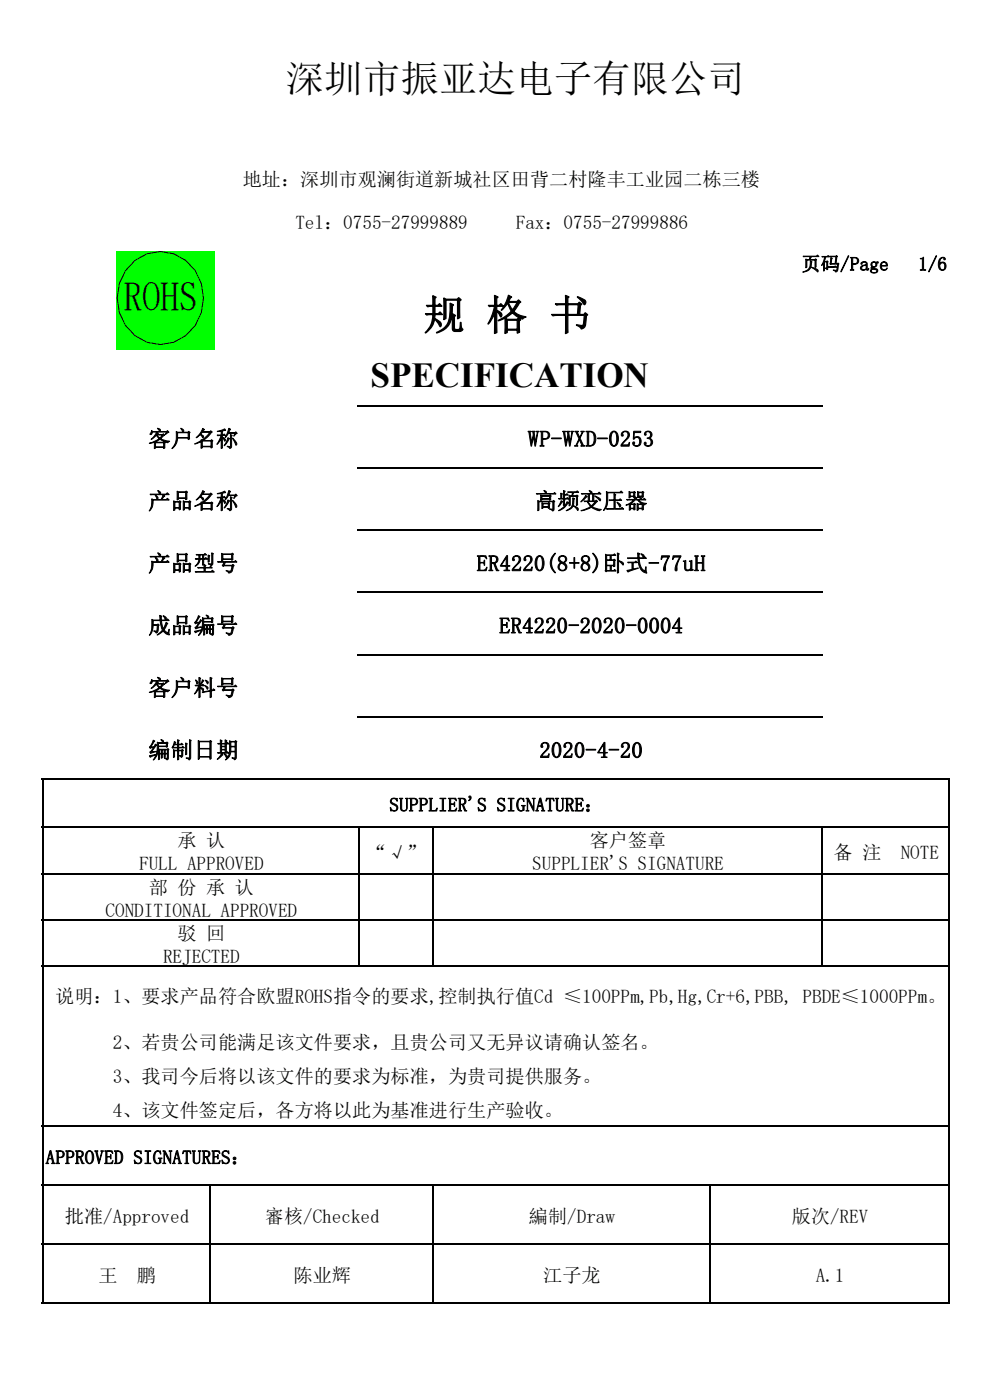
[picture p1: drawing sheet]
<svg xmlns="http://www.w3.org/2000/svg" width="210mm" height="297mm" viewBox="0 0 210 297" stroke-linecap="round" stroke-linejoin="round" font-family="sans-serif">
<defs><g id="words">
<text font-size="8.8" x="89.8" y="69.9">规 格 书</text>
<text font-size="8.7" x="26.2" y="66">ROHS</text>
<text font-size="8.1" x="60.6" y="19.5">深圳市振亚达电子有限公司</text>
<text font-size="7.5" x="78.6" y="82.2">SPECIFICATION</text>
<g font-size="4.7">
<text x="31.5" y="94.7">客户名称</text>
<text x="112" y="94.7">WP-WXD-0253</text>
<text x="31.5" y="107.9">产品名称</text>
<text x="113.4" y="107.9">高频变压器</text>
<text x="31.5" y="121.1">产品型号</text>
<text x="101.1" y="121.1">ER4220(8+8)卧式-77uH</text>
<text x="31.5" y="134.3">成品编号</text>
<text x="105.9" y="134.3">ER4220-2020-0004</text>
<text x="31.5" y="147.6">客户料号</text>
<text x="31.5" y="160.8">编制日期</text>
<text x="114.4" y="160.8">2020-4-20</text>
</g>
<g font-size="4.1">
<text x="51.5" y="39.4">地址：深圳市观澜街道新城社区田背二村隆丰工业园二栋三楼</text>
<text x="62.7" y="48.5">Tel：0755-27999889</text>
<text x="109.4" y="48.5">Fax：0755-27999886</text>
<text x="170" y="57.4">页码/Page</text>
<text x="194.7" y="57.4">1/6</text>
<text x="34.3" y="90.2">戶CUSTOMER：</text>
<text x="82.6" y="172.1">SUPPLIER'S SIGNATURE：</text>
<text x="37.6" y="179.7">承 认</text>
<text x="125.1" y="179.7">客户签章</text>
<text x="29.5" y="184.6">FULL APPROVED</text>
<text x="78" y="182.2">“√”</text>
<text x="112.9" y="184.6">SUPPLIER'S SIGNATURE</text>
<text x="176.8" y="182.2">备 注</text>
<text x="191.1" y="182.2">NOTE</text>
<text x="31.5" y="189.7">部 份 承 认</text>
<text x="22.4" y="194.6">CONDITIONAL APPROVED</text>
<text x="37.6" y="199.4">驳 回</text>
<text x="34.6" y="204.3">REJECTED</text>
<text x="11.7" y="212.7">说明：1、要求产品符合欧盟ROHS指令的要求,控制执行值Cd ≤100PPm,Pb,Hg,Cr+6,PBB, PBDE≤1000PPm。</text>
<text x="23.9" y="222.4">2、若贵公司能满足该文件要求，且贵公司又无异议请确认签名。</text>
<text x="23.9" y="229.7">3、我司今后将以该文件的要求为标准，为贵司提供服务。</text>
<text x="23.9" y="237">4、该文件签定后，各方将以此为基准进行生产验收。</text>
<text x="9.7" y="246.9">APPROVED SIGNATURES：</text>
<text x="13.8" y="259.4">批准/Approved</text>
<text x="56.2" y="259.4">審核/Checked</text>
<text x="112.2" y="259.4">編制/Draw</text>
<text x="167.9" y="259.4">版次/REV</text>
<text x="20.9" y="272">王</text>
<text x="29" y="272">鹏</text>
<text x="62.3" y="272">陈业辉</text>
<text x="115.2" y="272">江子龙</text>
<text x="173" y="272">A.1</text>
</g>
</g></defs>
<g fill="none" stroke="#000" stroke-width=".34">
<path d="M75.9 86.1h98.6M75.9 99.3h98.6M75.9 112.5h98.6M75.9 125.7h98.6M75.9 138.9h98.6M75.9 152.1h98.6M8.8 165.3h192.7M8.8 175.4h192.7M9 165.1v111.5M76.1 175.2v29.8M91.8 175.2v29.8M174.4 175.2v29.8"/>
<path d="M201.3 165.1v111.5M8.8 185.5h192.7M8.8 195.2h192.7M8.8 204.9h192.7M8.8 238.9h192.7M8.8 251.4h192.7M44.6 251.2v25.4M91.8 251.2v25.4M150.5 251.2v25.4M8.8 263.9h192.7M8.8 276.5h192.7"/>
</g>
<path d="M24.7 53.4h20.8v20.9h-20.8z" fill-rule="evenodd" fill="#0f0"/>
<path d="M28.6 55.2a8.9 8.9 0 0 1 14.1 5 9.8 9.8 0 0 1-8.7 12.9 9.8 9.8 0 0 1-8.7-12.9l1.3-2.8z" fill="none" stroke="#000" stroke-width=".21"/>
<g fill="#fff">
<path d="M21.4 86h40.9v.2h-40.9z" fill-rule="evenodd"/>
<path d="M21.4 86h40.9v.2h-40.9z" fill-rule="evenodd"/>
<path d="M21.4 86h40.9v.2h-40.9z" fill-rule="evenodd"/>
<path d="M21.4 152.1h38.8v.2h-38.8z" fill-rule="evenodd"/>
</g>
<use href="#words"/>
</svg>
